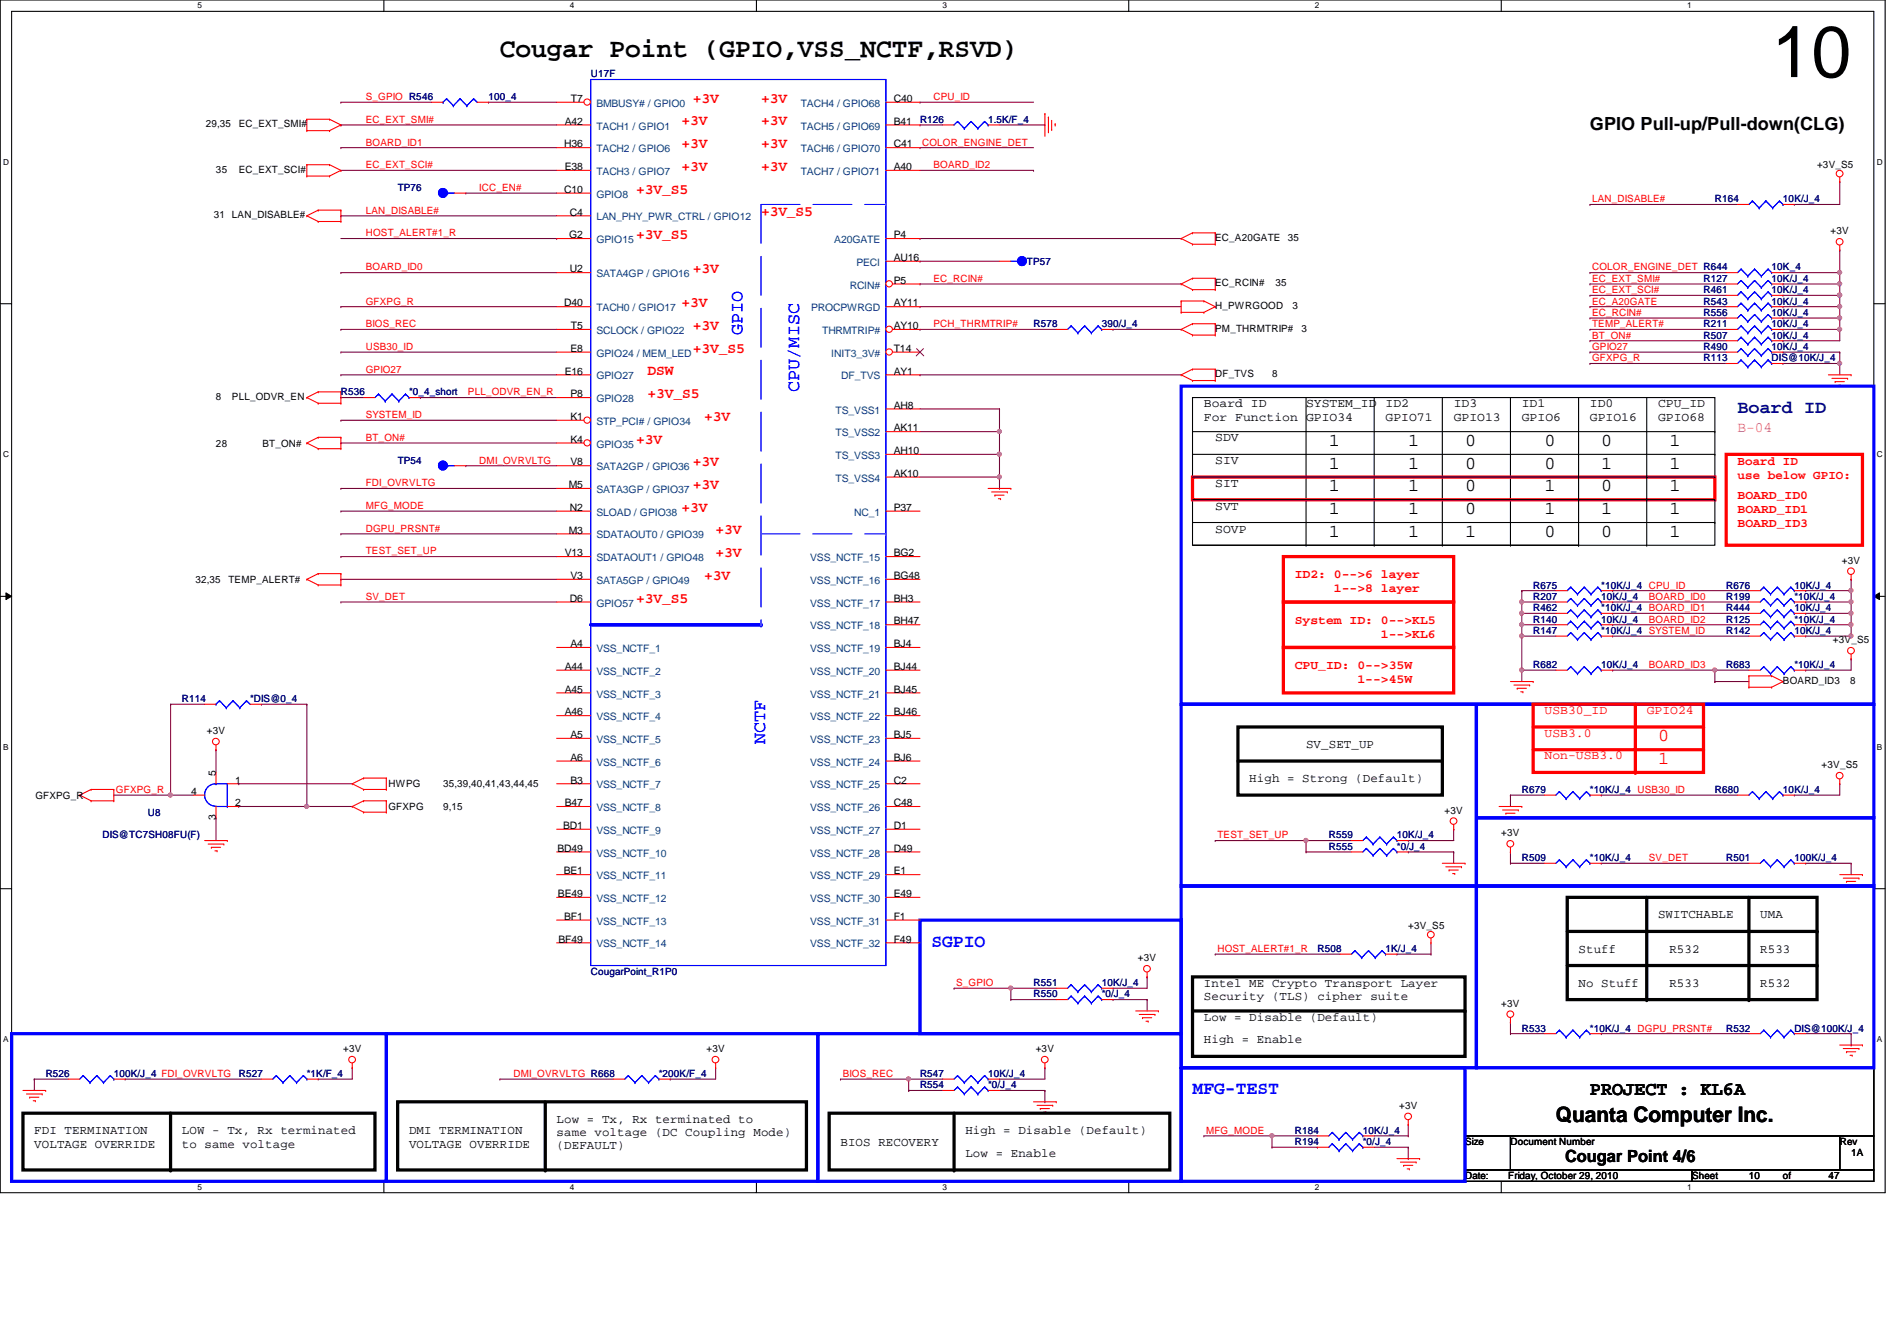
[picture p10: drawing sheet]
<svg xmlns="http://www.w3.org/2000/svg" width="297mm" height="210mm" viewBox="0 0 297 210" stroke-linecap="round" stroke-linejoin="round" font-family="sans-serif">
<defs><g id="words">
<text font-size="11.3" x="277.4" y="12.1">10</text>
<text font-size="4.2" x="78.3" y="8.9">Cougar Point (GPIO,VSS_NCTF,RSVD)</text>
<text font-size="3.3" x="243.6" y="175.6">Quanta Computer Inc.</text>
<text font-size="3" x="249" y="171.4">PROJECT : KL6A</text>
<g font-size="2.8">
<text x="249" y="20.4">GPIO Pull-up/Pull-down(CLG)</text>
<text x="208.1" y="69.8">1</text>
<text x="220.5" y="69.8">1</text>
<text x="229.4" y="69.8">0</text>
<text x="241.8" y="69.8">0</text>
<text x="250.7" y="69.8">0</text>
<text x="261.4" y="69.8">1</text>
<text x="208.1" y="73.4">1</text>
<text x="208.1" y="76.9">1</text>
<text x="220.5" y="76.9">1</text>
<text x="220.5" y="73.4">1</text>
<text x="229.4" y="73.4">0</text>
<text x="229.4" y="76.9">0</text>
<text x="241.8" y="76.9">1</text>
<text x="241.8" y="73.4">0</text>
<text x="250.7" y="73.4">1</text>
<text x="250.7" y="76.9">0</text>
<text x="261.4" y="73.4">1</text>
<text x="261.4" y="76.9">1</text>
<text x="208.1" y="80.5">1</text>
<text x="220.5" y="80.5">1</text>
<text x="229.4" y="80.5">0</text>
<text x="241.8" y="80.5">1</text>
<text x="250.7" y="80.5">1</text>
<text x="261.4" y="80.5">1</text>
<text x="208.1" y="84">1</text>
<text x="220.5" y="84">1</text>
<text x="229.4" y="84">1</text>
<text x="241.8" y="84">0</text>
<text x="250.7" y="84">0</text>
<text x="261.4" y="84">1</text>
</g>
<g font-size="2.8" fill="#00f">
<text x="116.2" y="52.5" transform="rotate(-90 116.2 52.5)">GPIO</text>
<text x="125.1" y="61.3" transform="rotate(-90 125.1 61.3)">CPU/MISC</text>
<text x="119.8" y="116.5" transform="rotate(-90 119.8 116.5)">NCTF</text>
<text x="145.8" y="148.2">SGPIO</text>
<text x="186.7" y="171.3">MFG-TEST</text>
</g>
<text font-size="2.8" fill="#000080" x="272.1" y="64.6">Board ID</text>
<g font-size="2.8" fill="#f00">
<text x="259.6" y="116">0</text>
<text x="259.6" y="119.6">1</text>
</g>
<text font-size="2.6" x="245.1" y="181.8">Cougar Point 4/6</text>
<g font-size="2.3" fill="#f00">
<text x="108.5" y="16.1">+3V</text>
<text x="119.2" y="16.1">+3V</text>
<text x="106.7" y="19.6">+3V</text>
<text x="106.7" y="23.2">+3V</text>
<text x="119.2" y="19.6">+3V</text>
<text x="119.2" y="23.2">+3V</text>
<text x="106.7" y="26.8">+3V</text>
<text x="119.2" y="26.8">+3V</text>
<text x="99.6" y="30.3">+3V_S5</text>
<text x="119.2" y="33.9">+3V_S5</text>
<text x="99.6" y="37.4">+3V_S5</text>
<text x="108.5" y="42.8">+3V</text>
<text x="106.7" y="48.1">+3V</text>
<text x="108.5" y="51.6">+3V</text>
<text x="101.4" y="58.8">DSW</text>
<text x="108.5" y="55.2">+3V_S5</text>
<text x="101.4" y="62.3">+3V_S5</text>
<text x="110.3" y="65.9">+3V</text>
<text x="99.6" y="69.4">+3V</text>
<text x="108.5" y="73">+3V</text>
<text x="108.5" y="76.5">+3V</text>
<text x="106.7" y="80.1">+3V</text>
<text x="112.1" y="83.7">+3V</text>
<text x="112.1" y="87.2">+3V</text>
<text x="99.6" y="94.3">+3V_S5</text>
<text x="110.3" y="90.8">+3V</text>
</g>
<text font-size="2.3" fill="#f0f" x="272.1" y="67.6">B-04</text>
<g font-size="1.9">
<text x="188.5" y="63.8">Board ID</text>
<text x="188.5" y="65.8">For Function</text>
<text x="204.5" y="63.8">SYSTEM_ID</text>
<text x="204.5" y="65.8">GPIO34</text>
<text x="217" y="63.8">ID2</text>
<text x="217" y="65.8">GPIO71</text>
<text x="227.6" y="63.8">ID3</text>
<text x="227.6" y="65.8">GPIO13</text>
<text x="238.3" y="63.8">ID1</text>
<text x="238.3" y="65.8">GPIO6</text>
<text x="249" y="63.8">ID0</text>
<text x="249" y="65.8">GPIO16</text>
<text x="259.6" y="63.8">CPU_ID</text>
<text x="259.6" y="65.8">GPIO68</text>
<text x="190.3" y="69.1">SDV</text>
<text x="190.3" y="76.2">SIT</text>
<text x="190.3" y="72.6">SIV</text>
<text x="190.3" y="83.5">SOVP</text>
<text x="190.3" y="79.8">SVT</text>
<text x="204.5" y="117.1">SV_SET_UP</text>
<text x="195.6" y="122.4">High = Strong (Default)</text>
<text x="259.6" y="143.8">SWITCHABLE</text>
<text x="275.6" y="143.8">UMA</text>
<text x="247.2" y="149.1">Stuff</text>
<text x="261.4" y="149.1">R532</text>
<text x="275.6" y="149.1">R533</text>
<text x="188.5" y="154.4">Intel ME Crypto Transport Layer</text>
<text x="247.2" y="154.4">No Stuff</text>
<text x="261.4" y="154.4">R533</text>
<text x="275.6" y="154.4">R532</text>
<text x="188.5" y="159.8">Low = Disable (Default)</text>
<text x="188.5" y="156.5">Security (TLS) cipher suite</text>
<text x="188.5" y="163.3">High = Enable</text>
<text x="5.4" y="177.5">FDI TERMINATION</text>
<text x="5.4" y="179.6">VOLTAGE OVERRIDE</text>
<text x="28.5" y="177.5">LOW - Tx, Rx terminated</text>
<text x="28.5" y="179.6">to same voltage</text>
<text x="64" y="177.5">DMI TERMINATION</text>
<text x="64" y="179.6">VOLTAGE OVERRIDE</text>
<text x="87.2" y="175.8">Low = Tx, Rx terminated to</text>
<text x="87.2" y="177.8">same voltage (DC Coupling Mode)</text>
<text x="87.2" y="179.9">(DEFAULT)</text>
<text x="131.6" y="179.3">BIOS RECOVERY</text>
<text x="151.2" y="177.5">High = Disable (Default)</text>
<text x="151.2" y="181.1">Low = Enable</text>
</g>
<g font-size="1.9" fill="#f00">
<text x="272.1" y="72.7">Board ID</text>
<text x="272.1" y="74.9">use below GPIO:</text>
<text x="272.1" y="78.1">BOARD_ID0</text>
<text x="272.1" y="80.3">BOARD_ID1</text>
<text x="272.1" y="82.5">BOARD_ID3</text>
<text x="202.7" y="90.5">ID2: 0--&gt;6 layer</text>
<text x="208.9" y="92.7">1--&gt;8 layer</text>
<text x="202.7" y="97.6">System ID: 0--&gt;KL5</text>
<text x="216.2" y="99.8">1--&gt;KL6</text>
<text x="202.7" y="104.7">CPU_ID: 0--&gt;35W</text>
<text x="212.6" y="106.9">1--&gt;45W</text>
<text x="241.8" y="111.8">USB30_ID</text>
<text x="257.8" y="111.8">GPIO24</text>
<text x="241.8" y="115.3">USB3.0</text>
<text x="241.8" y="118.9">Non-USB3.0</text>
</g>
<g font-size="1.6" fill="#f00">
<text x="57.3" y="15.7">S_GPIO R546</text>
<text x="146.2" y="15.7">CPU_ID</text>
<text x="57.3" y="19.2">EC_EXT_SMI#</text>
<text x="57.3" y="22.8">BOARD_ID1</text>
<text x="144.4" y="22.8">COLOR_ENGINE_DET</text>
<text x="57.3" y="26.3">EC_EXT_SCI#</text>
<text x="75.1" y="29.9">ICC_EN#</text>
<text x="146.2" y="26.3">BOARD_ID2</text>
<text x="57.3" y="33.4">LAN_DISABLE#</text>
<text x="249.3" y="31.7">LAN_DISABLE#</text>
<text x="57.3" y="37">HOST_ALERT#1_R</text>
<text x="57.3" y="47.7">GFXPG_R</text>
<text x="57.3" y="42.3">BOARD_ID0</text>
<text x="146.2" y="44.1">EC_RCIN#</text>
<text x="249.3" y="44.1">EC_EXT_SMI#</text>
<text x="249.3" y="45.9">EC_EXT_SCI#</text>
<text x="249.3" y="47.7">EC_A20GATE</text>
<text x="249.3" y="42.3">COLOR_ENGINE_DET R644</text>
<text x="57.3" y="51.2">BIOS_REC</text>
<text x="146.2" y="51.2">PCH_THRMTRIP#</text>
<text x="249.3" y="49.4">EC_RCIN#</text>
<text x="249.3" y="51.2">TEMP_ALERT#</text>
<text x="249.3" y="53">BT_ON#</text>
<text x="57.3" y="58.3">GPIO27</text>
<text x="57.3" y="54.8">USB30_ID</text>
<text x="249.3" y="56.6">GFXPG_R</text>
<text x="249.3" y="54.8">GPIO27</text>
<text x="57.3" y="65.4">SYSTEM_ID</text>
<text x="73.3" y="61.9">PLL_ODVR_EN_R</text>
<text x="57.3" y="69">BT_ON#</text>
<text x="57.3" y="76.1">FDI_OVRVLTG</text>
<text x="75.1" y="72.6">DMI_OVRVLTG</text>
<text x="57.3" y="79.7">MFG_MODE</text>
<text x="57.3" y="83.2">DGPU_PRSNT#</text>
<text x="57.3" y="86.8">TEST_SET_UP</text>
<text x="57.3" y="93.9">SV_DET</text>
<text x="258.2" y="93.9">BOARD_ID0</text>
<text x="258.2" y="97.5">BOARD_ID2</text>
<text x="258.2" y="104.6">BOARD_ID3</text>
<text x="18.2" y="124.1">GFXPG_R</text>
<text x="190.6" y="131.2">TEST_SET_UP</text>
<text x="258.2" y="134.8">SV_DET</text>
<text x="190.6" y="149">HOST_ALERT#1_R</text>
<text x="149.7" y="154.3">S_GPIO</text>
<text x="80.4" y="168.6">DMI_OVRVLTG R668</text>
<text x="131.9" y="168.6">BIOS_REC</text>
<text x="188.8" y="177.5">MFG_MODE</text>
</g>
<g font-size="1.6" fill="#000080">
<text x="76.5" y="15.7">100_4</text>
<text x="92.5" y="12.1">U17F</text>
<text x="144.1" y="19.2">R126</text>
<text x="154.7" y="19.2">1.5K/F_4</text>
<text x="62.3" y="29.9">TP76</text>
<text x="268.5" y="31.7">R164</text>
<text x="279.2" y="31.7">10K/J_4</text>
<text x="160.8" y="41.4">TP57</text>
<text x="266.7" y="44.1">R127</text>
<text x="266.7" y="45.9">R461</text>
<text x="266.7" y="47.7">R543</text>
<text x="277.4" y="42.3">10K_4</text>
<text x="277.4" y="44.1">10K/J_4</text>
<text x="277.4" y="45.9">10K/J_4</text>
<text x="277.4" y="47.7">10K/J_4</text>
<text x="161.8" y="51.2">R578</text>
<text x="172.5" y="51.2">390/J_4</text>
<text x="266.7" y="49.4">R556</text>
<text x="266.7" y="53">R507</text>
<text x="266.7" y="51.2">R211</text>
<text x="277.4" y="49.4">10K/J_4</text>
<text x="277.4" y="53">10K/J_4</text>
<text x="277.4" y="51.2">10K/J_4</text>
<text x="266.7" y="56.6">R113</text>
<text x="266.7" y="54.8">R490</text>
<text x="277.4" y="56.6">DIS@10K/J_4</text>
<text x="277.4" y="54.8">10K/J_4</text>
<text x="53.4" y="61.9">R536</text>
<text x="64" y="61.9">*0_4_short</text>
<text x="62.3" y="72.6">TP54</text>
<text x="240.1" y="95.7">R462</text>
<text x="240.1" y="93.9">R207</text>
<text x="240.1" y="92.1">R675</text>
<text x="250.7" y="95.7">*10K/J_4 BOARD_ID1</text>
<text x="250.7" y="93.9">10K/J_4</text>
<text x="250.7" y="92.1">*10K/J_4 CPU_ID</text>
<text x="270.3" y="95.7">R444</text>
<text x="270.3" y="92.1">R676</text>
<text x="270.3" y="93.9">R199</text>
<text x="281" y="95.7">10K/J_4</text>
<text x="281" y="92.1">10K/J_4</text>
<text x="281" y="93.9">*10K/J_4</text>
<text x="240.1" y="97.5">R140</text>
<text x="240.1" y="99.2">R147</text>
<text x="250.7" y="97.5">10K/J_4</text>
<text x="250.7" y="99.2">*10K/J_4 SYSTEM_ID</text>
<text x="270.3" y="97.5">R125</text>
<text x="270.3" y="99.2">R142</text>
<text x="281" y="97.5">*10K/J_4</text>
<text x="281" y="99.2">10K/J_4</text>
<text x="240.1" y="104.6">R682</text>
<text x="250.7" y="104.6">10K/J_4</text>
<text x="270.3" y="104.6">R683</text>
<text x="281" y="104.6">*10K/J_4</text>
<text x="28.5" y="109.9">R114</text>
<text x="39.2" y="109.9">*DIS@0_4</text>
<text x="238.3" y="124.1">R679</text>
<text x="249" y="124.1">*10K/J_4 USB30_ID</text>
<text x="268.5" y="124.1">R680</text>
<text x="279.2" y="124.1">10K/J_4</text>
<text x="16" y="131.2">DIS@TC7SH08FU(F)</text>
<text x="23.2" y="127.7">U8</text>
<text x="208.1" y="131.2">R559</text>
<text x="218.7" y="131.2">10K/J_4</text>
<text x="208.1" y="133">R555</text>
<text x="218.7" y="133">*0/J_4</text>
<text x="238.3" y="134.8">R509</text>
<text x="249" y="134.8">*10K/J_4</text>
<text x="270.3" y="134.8">R501</text>
<text x="281" y="134.8">100K/J_4</text>
<text x="206.3" y="149">R508</text>
<text x="217" y="149">1K/J_4</text>
<text x="92.5" y="152.6">CougarPoint_R1P0</text>
<text x="161.8" y="154.3">R551</text>
<text x="172.5" y="154.3">10K/J_4</text>
<text x="161.8" y="156.1">R550</text>
<text x="172.5" y="156.1">*0/J_4</text>
<text x="238.3" y="161.5">R533</text>
<text x="249" y="161.5">*10K/J_4 DGPU_PRSNT#</text>
<text x="270.3" y="161.5">R532</text>
<text x="281" y="161.5">DIS@100K/J_4</text>
<text x="7.2" y="168.6">R526</text>
<text x="17.8" y="168.6">100K/J_4 FDI_OVRVLTG</text>
<text x="37.4" y="168.6">R527</text>
<text x="48" y="168.6">*1K/F_4</text>
<text x="103.2" y="168.6">*200K/F_4</text>
<text x="144.1" y="170.3">R554</text>
<text x="144.1" y="168.6">R547</text>
<text x="154.7" y="170.3">*0/J_4</text>
<text x="154.7" y="168.6">10K/J_4</text>
<text x="202.7" y="179.2">R194</text>
<text x="202.7" y="177.5">R184</text>
<text x="213.4" y="179.2">*0/J_4</text>
<text x="213.4" y="177.5">10K/J_4</text>
</g>
<g font-size="1.6">
<text x="89.4" y="16">T7</text>
<text x="140" y="16">C40</text>
<text x="32.2" y="19.9">29,35</text>
<text x="37.4" y="19.9">EC_EXT_SMI#</text>
<text x="88.3" y="23.1">H36</text>
<text x="88.4" y="19.5">A42</text>
<text x="140" y="23.1">C41</text>
<text x="140" y="19.5">B41</text>
<text x="33.8" y="27.1">35</text>
<text x="37.4" y="27.1">EC_EXT_SCI#</text>
<text x="88.4" y="26.6">E38</text>
<text x="140" y="26.6">A40</text>
<text x="284.5" y="26.3">+3V_S5</text>
<text x="33.5" y="34.2">31 LAN_DISABLE#</text>
<text x="88.3" y="30.2">C10</text>
<text x="89.2" y="33.7">C4</text>
<text x="89.1" y="37.3">G2</text>
<text x="140" y="40.9">AU16</text>
<text x="140" y="37.3">P4</text>
<text x="190.3" y="37.7">EC_A20GATE</text>
<text x="201.7" y="37.7">35</text>
<text x="286.6" y="36.7">+3V</text>
<text x="88.3" y="48">D40</text>
<text x="89.2" y="42.6">U2</text>
<text x="140" y="48">AY11</text>
<text x="140" y="44.4">P5</text>
<text x="190.3" y="44.8">EC_RCIN#</text>
<text x="199.7" y="44.8">35</text>
<text x="89.4" y="51.5">T5</text>
<text x="140" y="51.5">AY10</text>
<text x="190.3" y="48.4">H_PWRGOOD</text>
<text x="190.3" y="51.9">PM_THRMTRIP#</text>
<text x="202.4" y="48.4">3</text>
<text x="203.8" y="51.9">3</text>
<text x="88.4" y="58.6">E16</text>
<text x="89.3" y="55.1">E8</text>
<text x="140" y="55.1">T14</text>
<text x="140" y="58.6">AY1</text>
<text x="190.3" y="59.1">DF_TVS</text>
<text x="199.2" y="59.1">8</text>
<text x="33.8" y="62.6">8</text>
<text x="36.3" y="62.6">PLL_ODVR_EN</text>
<text x="89.3" y="62.2">P8</text>
<text x="89.3" y="65.7">K1</text>
<text x="140" y="64">AH8</text>
<text x="33.8" y="69.9">28</text>
<text x="41.1" y="69.9">BT_ON#</text>
<text x="89.3" y="69.3">K4</text>
<text x="140" y="71.1">AH10</text>
<text x="140" y="67.5">AK11</text>
<text x="89.1" y="76.4">M5</text>
<text x="89.3" y="72.9">V8</text>
<text x="140" y="74.6">AK10</text>
<text x="89.1" y="83.5">M3</text>
<text x="89.2" y="80">N2</text>
<text x="140" y="80">P37</text>
<text x="88.4" y="87.1">V13</text>
<text x="140" y="87.1">BG2</text>
<text x="288.4" y="88.2">+3V</text>
<text x="30.6" y="91.2">32,35</text>
<text x="35.8" y="91.2">TEMP_ALERT#</text>
<text x="89.2" y="94.2">D6</text>
<text x="89.3" y="90.6">V3</text>
<text x="140" y="94.2">BH3</text>
<text x="140" y="90.6">BG48</text>
<text x="89.3" y="101.3">A4</text>
<text x="140" y="97.7">BH47</text>
<text x="140" y="101.3">BJ4</text>
<text x="287" y="100.7">+3V_S5</text>
<text x="88.4" y="104.9">A44</text>
<text x="140" y="104.9">BJ44</text>
<text x="279.2" y="107.1">BOARD_ID3</text>
<text x="289.7" y="107.1">8</text>
<text x="88.4" y="108.4">A45</text>
<text x="88.4" y="112">A46</text>
<text x="140" y="108.4">BJ45</text>
<text x="140" y="112">BJ46</text>
<text x="32.4" y="114.9">+3V</text>
<text x="89.3" y="115.5">A5</text>
<text x="89.3" y="119.1">A6</text>
<text x="140" y="115.5">BJ5</text>
<text x="140" y="119.1">BJ6</text>
<text x="5.5" y="125">GFXPG_R</text>
<text x="29.9" y="124.4">4</text>
<text x="33.8" y="121.5" transform="rotate(-90 33.8 121.5)">5</text>
<text x="36.8" y="122.6">1</text>
<text x="60.8" y="123.2">HWPG</text>
<text x="69.4" y="123.2">35,39,40,41,43,44,45</text>
<text x="89.3" y="122.6">B3</text>
<text x="140" y="122.6">C2</text>
<text x="285.2" y="120.2">+3V_S5</text>
<text x="33.8" y="128.4" transform="rotate(-90 33.8 128.4)">3</text>
<text x="36.8" y="126.2">2</text>
<text x="60.8" y="126.8">GFXPG</text>
<text x="69.4" y="126.8">9,15</text>
<text x="88.2" y="129.8">BD1</text>
<text x="88.4" y="126.2">B47</text>
<text x="140" y="126.2">C48</text>
<text x="140" y="129.8">D1</text>
<text x="226.2" y="127.3">+3V</text>
<text x="235.1" y="130.9">+3V</text>
<text x="87.3" y="133.3">BD49</text>
<text x="88.3" y="136.9">BE1</text>
<text x="140" y="133.3">D49</text>
<text x="140" y="136.9">E1</text>
<text x="87.4" y="140.4">BE49</text>
<text x="88.3" y="144">BF1</text>
<text x="140" y="140.4">E49</text>
<text x="140" y="144">F1</text>
<text x="87.5" y="147.5">BF49</text>
<text x="140" y="147.5">F49</text>
<text x="220.5" y="145.5">+3V_S5</text>
<text x="178.2" y="150.5">+3V</text>
<text x="235.1" y="157.6">+3V</text>
<text x="53.7" y="164.7">+3V</text>
<text x="110.6" y="164.7">+3V</text>
<text x="162.2" y="164.7">+3V</text>
<text x="219.1" y="173.6">+3V</text>
<text x="229.4" y="179.2">Size</text>
<text x="236.5" y="179.2">Document Number</text>
<text x="288.1" y="179.2">Rev</text>
<text x="229.4" y="184.6">Date:</text>
<text x="236.2" y="184.6">Friday, October 29, 2010</text>
<text x="265" y="184.6">Sheet</text>
<text x="273.9" y="184.6">10</text>
<text x="279.2" y="184.6">of</text>
<text x="286.3" y="184.6">47</text>
<text x="289.9" y="181">1A</text>
</g>
<g font-size="1.6" fill="#004080">
<text x="93.4" y="16.7">BMBUSY# / GPIO0</text>
<text x="125.4" y="16.7">TACH4 / GPIO68</text>
<text x="93.4" y="23.8">TACH2 / GPIO6</text>
<text x="93.4" y="20.3">TACH1 / GPIO1</text>
<text x="125.4" y="23.8">TACH6 / GPIO70</text>
<text x="125.4" y="20.3">TACH5 / GPIO69</text>
<text x="93.4" y="27.4">TACH3 / GPIO7</text>
<text x="125.4" y="27.4">TACH7 / GPIO71</text>
<text x="93.4" y="34.5">LAN_PHY_PWR_CTRL / GPIO12</text>
<text x="93.4" y="30.9">GPIO8</text>
<text x="93.4" y="38.1">GPIO15</text>
<text x="130.6" y="38.1">A20GATE</text>
<text x="134.1" y="41.6">PECI</text>
<text x="93.4" y="43.4">SATA4GP / GPIO16</text>
<text x="133.1" y="45.2">RCIN#</text>
<text x="93.4" y="48.7">TACH0 / GPIO17</text>
<text x="93.4" y="52.3">SCLOCK / GPIO22</text>
<text x="127" y="48.7">PROCPWRGD</text>
<text x="128.7" y="52.3">THRMTRIP#</text>
<text x="93.4" y="59.4">GPIO27</text>
<text x="93.4" y="55.8">GPIO24 / MEM_LED</text>
<text x="130.2" y="55.8">INIT3_3V#</text>
<text x="131.7" y="59.4">DF_TVS</text>
<text x="93.4" y="62.9">GPIO28</text>
<text x="130.8" y="64.7">TS_VSS1</text>
<text x="93.4" y="66.5">STP_PCI# / GPIO34</text>
<text x="93.4" y="70.1">GPIO35</text>
<text x="130.8" y="71.8">TS_VSS3</text>
<text x="130.8" y="68.3">TS_VSS2</text>
<text x="93.4" y="77.2">SATA3GP / GPIO37</text>
<text x="93.4" y="73.6">SATA2GP / GPIO36</text>
<text x="130.8" y="75.4">TS_VSS4</text>
<text x="93.4" y="80.7">SLOAD / GPIO38</text>
<text x="133.8" y="80.7">NC_1</text>
<text x="93.4" y="84.3">SDATAOUT0 / GPIO39</text>
<text x="93.4" y="87.8">SDATAOUT1 / GPIO48</text>
<text x="126.9" y="87.8">VSS_NCTF_15</text>
<text x="93.4" y="95">GPIO57</text>
<text x="93.4" y="91.4">SATA5GP / GPIO49</text>
<text x="126.9" y="95">VSS_NCTF_17</text>
<text x="126.9" y="91.4">VSS_NCTF_16</text>
<text x="126.9" y="98.5">VSS_NCTF_18</text>
<text x="93.4" y="102.1">VSS_NCTF_1</text>
<text x="93.4" y="105.6">VSS_NCTF_2</text>
<text x="126.9" y="102.1">VSS_NCTF_19</text>
<text x="126.9" y="105.6">VSS_NCTF_20</text>
<text x="93.4" y="109.2">VSS_NCTF_3</text>
<text x="93.4" y="112.7">VSS_NCTF_4</text>
<text x="126.9" y="109.2">VSS_NCTF_21</text>
<text x="126.9" y="112.7">VSS_NCTF_22</text>
<text x="93.4" y="116.3">VSS_NCTF_5</text>
<text x="93.4" y="119.8">VSS_NCTF_6</text>
<text x="126.9" y="116.3">VSS_NCTF_23</text>
<text x="126.9" y="119.8">VSS_NCTF_24</text>
<text x="93.4" y="123.4">VSS_NCTF_7</text>
<text x="126.9" y="123.4">VSS_NCTF_25</text>
<text x="93.4" y="127">VSS_NCTF_8</text>
<text x="93.4" y="130.5">VSS_NCTF_9</text>
<text x="126.9" y="127">VSS_NCTF_26</text>
<text x="126.9" y="130.5">VSS_NCTF_27</text>
<text x="93.4" y="134.1">VSS_NCTF_10</text>
<text x="93.4" y="137.6">VSS_NCTF_11</text>
<text x="126.9" y="134.1">VSS_NCTF_28</text>
<text x="126.9" y="137.6">VSS_NCTF_29</text>
<text x="93.4" y="141.2">VSS_NCTF_12</text>
<text x="126.9" y="141.2">VSS_NCTF_30</text>
<text x="93.4" y="144.7">VSS_NCTF_13</text>
<text x="93.4" y="148.3">VSS_NCTF_14</text>
<text x="126.9" y="148.3">VSS_NCTF_32</text>
<text x="126.9" y="144.7">VSS_NCTF_31</text>
</g>
<g font-size="1.3">
<text x="30.9" y="1.3">5</text>
<text x="89.2" y="1.3">4</text>
<text x="147.6" y="1.3">3</text>
<text x="205.9" y="1.3">2</text>
<text x="264.2" y="1.3">1</text>
<text x=".5" y="25.8">D</text>
<text x="293.9" y="25.8">D</text>
<text x=".5" y="71.5">C</text>
<text x="293.9" y="71.5">C</text>
<text x=".5" y="117.3">B</text>
<text x="293.9" y="117.3">B</text>
<text x=".5" y="163.1">A</text>
<text x="293.9" y="163.1">A</text>
<text x="30.9" y="186.2">5</text>
<text x="89.2" y="186.2">4</text>
<text x="147.6" y="186.2">3</text>
<text x="205.9" y="186.2">2</text>
<text x="264.2" y="186.2">1</text>
</g>
</g></defs>
<path d="M0 0h295.2v186.7h-295.2zM1.8 1.8h291.6v183.1h-291.6z" fill="none" stroke="#000" stroke-width=".17"/>
<g fill="#fff">
<path d="M30.9 .2h.7v1.4h-.7z"/>
<path d="M30.9 185.1h.7v1.4h-.7z"/>
</g>
<path d="M60.1 0v1.8M60.1 184.9v1.8" fill="none" stroke="#000" stroke-width=".17"/>
<g fill="#fff">
<path d="M89.2 .2h.7v1.4h-.7z"/>
<path d="M89.2 185.1h.7v1.4h-.7z"/>
</g>
<path d="M118.4 0v1.8M118.4 184.9v1.8" fill="none" stroke="#000" stroke-width=".17"/>
<g fill="#fff">
<path d="M147.6 .2h.6v1.4h-.6z"/>
<path d="M147.6 185.1h.6v1.4h-.6z"/>
</g>
<path d="M176.7 0v1.8M176.7 184.9v1.8" fill="none" stroke="#000" stroke-width=".17"/>
<g fill="#fff">
<path d="M205.9 .2h.6v1.4h-.6z"/>
<path d="M205.9 185.1h.6v1.4h-.6z"/>
</g>
<path d="M235.1 0v1.8M235.1 184.9v1.8" fill="none" stroke="#000" stroke-width=".17"/>
<g fill="#fff">
<path d="M264.2 .2h.7v1.4h-.7z"/>
<path d="M264.2 185.1h.7v1.4h-.7z"/>
<path d="M.5 24.6h.9v1.4h-.9z"/>
<path d="M293.9 24.6h.9v1.4h-.9z"/>
<path d="M.5 70.4h.9v1.4h-.9z"/>
<path d="M293.9 70.4h.9v1.4h-.9z"/>
</g>
<path d="M0 47.5h1.8M293.4 47.5h1.8" fill="none" stroke="#000" stroke-width=".17"/>
<g fill="#fff">
<path d="M.5 116.2h.8v1.4h-.8z"/>
<path d="M293.9 116.2h.8v1.4h-.8z"/>
</g>
<path d="M0 93.3h1.8M293.4 93.3h1.8" fill="none" stroke="#000" stroke-width=".17"/>
<path d="M.9 92.8l.9 .5-.9 .6zM293.4 93.3l.9-.5v1.1z" fill="#000"/>
<path d="M.9 92.8l.9 .5-.9 .6zM293.4 93.3l.9-.5v1.1z" fill="none" stroke="#000" stroke-width=".16"/>
<g fill="#fff">
<path d="M.5 162h.8v1.4h-.8z"/>
<path d="M293.9 162h.8v1.4h-.8z"/>
</g>
<path d="M0 139.1h1.8M293.4 139.1h1.8" fill="none" stroke="#000" stroke-width=".17"/>
<g fill="none" stroke="#800040" stroke-width=".17">
<path d="M53.4 16h.1M53.4 19.6h.1M53.4 16h14.2M53.4 19.6h33.8M76.5 16h.1M76.5 16h10.7M144.1 19.6h.1M144.1 19.6h3.5M156.5 19.6h7.1M163.6 19.6h.1M53.4 26.7h.1M53.4 23.1h.1"/>
<path d="M53.4 33.8h.1M53.4 26.7h33.8M53.4 23.1h33.8M53.4 33.8h33.8M144.1 37.3h.1M144.1 26.7h17.7M144.1 37.3h40.9M161.8 26.7h.1M53.4 48h.1M53.4 51.6h.1M53.4 58.7h.1M53.4 48h33.8"/>
<path d="M53.4 51.6h33.8M53.4 58.7h33.8M144.1 44.4h.1M144.1 48h.1M144.1 51.6h.1M144.1 48h40.9M144.1 51.6h21.3M144.1 44.4h40.9M53.4 65.8h.1M53.4 65.8h33.8M65.8 62.2h.1M65.8 62.2h21.4"/>
<path d="M53.4 80h.1M53.4 83.6h.1M53.4 87.1h.1M53.4 90.7h.1M53.4 94.2h.1M53.4 80h33.8M53.4 83.6h33.8M53.4 87.1h33.8M53.4 90.7h33.8M53.4 94.2h33.8M19.6 168.9h.1M19.6 168.9h21.3"/>
<path d="M49.8 168.9h.1M55.2 167.1h.1M55.2 167.1v1.8h-5.4M142.3 168.9h.1M142.3 168.9h5.3M163.6 172.5h.1M163.6 167.1h.1M163.6 167.1v1.8M163.6 170.7v1.8"/>
</g>
<circle cx="142.3" cy="168.9" r=".32" fill="#f0f"/>
<circle cx="142.3" cy="168.9" r=".32" fill="none" stroke="#f0f" stroke-width=".17"/>
<g fill="none" stroke="#800040" stroke-width=".17">
<path d="M249 32h.1M249 32h23.1M281 32h.1M288.1 28.4h.1M288.1 28.4v3.6h-7.1M279.2 44.4h.1M279.2 44.4h8.9M131.6 168.9h.1M131.6 168.9h10.7v1.8M142.3 170.7h.1M142.3 170.7h5.3M156.5 168.9h.1"/>
<path d="M156.5 168.9h7.1M156.5 170.7h7.1M163.6 170.7h.1"/>
</g>
<circle cx="288.1" cy="44.4" r=".32" fill="#f0f"/>
<circle cx="288.1" cy="44.4" r=".32" fill="none" stroke="#f0f" stroke-width=".17"/>
<path d="M288.1 44.4h.1M288.1 44.4v1.8" fill="none" stroke="#800040" stroke-width=".17"/>
<circle cx="288.1" cy="46.2" r=".32" fill="#f0f"/>
<circle cx="288.1" cy="46.2" r=".32" fill="none" stroke="#f0f" stroke-width=".17"/>
<path d="M249 49.8h.1M249 56.9h.1M249 49.8h21.3M249 56.9h21.3M279.2 56.9h.1M279.2 56.9h8.9" fill="none" stroke="#800040" stroke-width=".17"/>
<circle cx="288.1" cy="56.9" r=".32" fill="#f0f"/>
<circle cx="288.1" cy="56.9" r=".32" fill="none" stroke="#f0f" stroke-width=".17"/>
<path d="M279.2 51.6h.1M279.2 46.2h.1M279.2 51.6h8.9M279.2 46.2h8.9M288.1 56.9h.1M288.1 48h.1M288.1 48v1.8M288.1 56.9v1.8" fill="none" stroke="#800040" stroke-width=".17"/>
<circle cx="288.1" cy="48" r=".32" fill="#f0f"/>
<circle cx="288.1" cy="48" r=".32" fill="none" stroke="#f0f" stroke-width=".17"/>
<path d="M279.2 49.8h.1M279.2 49.8h8.9" fill="none" stroke="#800040" stroke-width=".17"/>
<circle cx="288.1" cy="49.8" r=".32" fill="#f0f"/>
<circle cx="288.1" cy="49.8" r=".32" fill="none" stroke="#f0f" stroke-width=".17"/>
<path d="M249 51.6h.1M249 44.4h.1M249 46.2h.1M249 51.6h21.3M249 44.4h21.3M249 46.2h21.3M279.2 48h.1M279.2 48h8.9M288.1 49.8h.1M288.1 49.8v1.8" fill="none" stroke="#800040" stroke-width=".17"/>
<circle cx="288.1" cy="51.5" r=".32" fill="#f0f"/>
<circle cx="288.1" cy="51.5" r=".32" fill="none" stroke="#f0f" stroke-width=".17"/>
<g fill="none" stroke="#800040" stroke-width=".17">
<path d="M249 48h.1M249 48h21.3M188.5 177.8h.1M188.5 177.8h17.8M199.2 179.6h.1M199.2 177.8h.1M199.2 177.8v1.8M215.2 179.6h5.3M220.5 176h.1M220.5 179.6h.1M220.5 176v1.8M220.5 179.6v1.8"/>
<path d="M220.5 181.4h.1"/>
</g>
<circle cx="199.2" cy="177.8" r=".32" fill="#f0f"/>
<circle cx="199.2" cy="177.8" r=".32" fill="none" stroke="#f0f" stroke-width=".17"/>
<g fill="none" stroke="#800040" stroke-width=".17">
<path d="M53.4 37.3h33.8M87.2 37.3h.1M53.4 42.7h.1M53.4 42.7h33.8M174.3 51.6h.1M174.3 51.6h10.7M249 55.1h.1M249 55.1h21.3M279.2 55.1h.1M279.2 55.1h8.9M288.1 55.1h.1M288.1 55.1v1.8"/>
<path d="M53.4 62.2h.1M53.4 62.2h3.5M204.5 131.6h.1M204.5 131.6h7.1M220.5 133.3h.1M220.5 133.3h7.1M236.5 133.3h.1M236.5 135.1h.1M236.5 133.3v1.8M236.5 135.1h5.3M250.7 135.1h.1M250.7 135.1h23.2"/>
<path d="M282.7 135.1h.1M282.7 135.1h7.2M289.9 135.1h.1M289.9 135.1v1.8M190.3 149.4h.1M190.3 149.4h19.5M218.7 149.4h.1M218.7 149.4h5.4M224.1 149.4h.1M224.1 147.6v1.8M5.4 168.9h.1M5.4 168.9h5.3"/>
<path d="M5.4 168.9v1.8M199.2 179.6h7.1M206.3 179.6h.1M215.2 177.8h5.3M220.5 177.8h.1M236.5 160h.1M236.5 161.8h.1M236.5 161.8h5.3M236.5 160v1.8M250.7 161.8h.1M250.7 161.8h23.2M282.7 161.8h7.2"/>
<path d="M289.9 163.6h.1M289.9 161.8h.1M289.9 161.8v1.8"/>
</g>
<circle cx="204.5" cy="131.5" r=".32" fill="#f0f"/>
<circle cx="204.5" cy="131.5" r=".32" fill="none" stroke="#f0f" stroke-width=".17"/>
<g fill="none" stroke="#800040" stroke-width=".17">
<path d="M190.3 131.6h.1M190.3 131.6h14.2M204.5 133.3h.1M204.5 131.6h.1M204.5 133.3h7.1M204.5 131.6v1.7M220.5 131.6h.1M227.6 133.3h.1M227.6 129.8h.1M227.6 129.8v1.8h-7.1M227.6 133.3v1.8M158.3 154.7h.1"/>
<path d="M158.3 154.7h7.1M174.3 154.7h.1M179.6 152.9h.1M179.6 152.9v1.8h-5.3"/>
</g>
<circle cx="158.3" cy="154.7" r=".32" fill="#f0f"/>
<circle cx="158.3" cy="154.7" r=".32" fill="none" stroke="#f0f" stroke-width=".17"/>
<g fill="none" stroke="#800040" stroke-width=".17">
<path d="M144.1 64h12.4M144.1 67.6h12.4M156.5 64h.1M156.5 67.6h.1M156.5 64v3.6M149.4 154.7h.1M149.4 154.7h8.9M158.3 154.7h.1M158.3 156.5h.1M158.3 156.5h7.1M158.3 154.7v1.8M174.3 156.5h.1"/>
<path d="M174.3 156.5h5.3M179.6 156.5h.1M179.6 156.5v1.7"/>
</g>
<circle cx="156.5" cy="67.5" r=".32" fill="#f0f"/>
<circle cx="156.5" cy="67.5" r=".32" fill="none" stroke="#f0f" stroke-width=".17"/>
<path d="M144.1 71.1h12.4M156.5 71.1h.1M156.5 67.6v3.5" fill="none" stroke="#800040" stroke-width=".17"/>
<circle cx="156.5" cy="71.1" r=".32" fill="#f0f"/>
<circle cx="156.5" cy="71.1" r=".32" fill="none" stroke="#f0f" stroke-width=".17"/>
<path d="M144.1 74.7h12.4M156.5 74.7h.1M156.5 71.1v3.6" fill="none" stroke="#800040" stroke-width=".17"/>
<circle cx="156.5" cy="74.6" r=".32" fill="#f0f"/>
<circle cx="156.5" cy="74.6" r=".32" fill="none" stroke="#f0f" stroke-width=".17"/>
<g fill="none" stroke="#800040" stroke-width=".17">
<path d="M144.1 58.7h.1M144.1 58.7h40.9M249 53.3h.1M249 53.3h21.3M279.2 53.3h.1M288.1 51.6h.1M288.1 51.6v1.7h-8.9M53.4 69.3h.1M53.4 69.3h33.8M156.5 76.5h.1M156.5 74.7v1.8M33.8 128h.1"/>
<path d="M33.8 128v3.6M48 126.2h.1M48 126.2h7.2"/>
</g>
<circle cx="48" cy="126.2" r=".32" fill="#f0f"/>
<circle cx="48" cy="126.2" r=".32" fill="none" stroke="#f0f" stroke-width=".17"/>
<g fill="none" stroke="#800040" stroke-width=".17">
<path d="M144.1 40.9h.1M144.1 40.9h12.4M53.4 76.5h.1M53.4 76.5h33.8M289.9 92.5h.1M289.9 92.5v1.7M26.7 110.2h.1M26.7 110.2h5.3M26.7 110.2v14.3M33.8 117.3h.1M33.8 117.3v3.6M40.9 110.2h.1"/>
<path d="M40.9 110.2h7.1M48 110.2h.1M48 110.2v16h-10.6M37.4 122.7h.1M37.4 126.2h.1M37.4 122.7h17.8"/>
</g>
<circle cx="289.8" cy="92.4" r=".32" fill="#f0f"/>
<circle cx="289.8" cy="92.4" r=".32" fill="none" stroke="#f0f" stroke-width=".17"/>
<path d="M238.3 94.2h.1M238.3 94.2v1.8M238.3 94.2h5.3" fill="none" stroke="#800040" stroke-width=".17"/>
<circle cx="238.3" cy="94.2" r=".32" fill="#f0f"/>
<circle cx="238.3" cy="94.2" r=".32" fill="none" stroke="#f0f" stroke-width=".17"/>
<path d="M252.5 96h.1M252.5 96h21.4M282.7 96h.1M289.9 94.2h.1M289.9 94.2v1.8h-7.2M238.3 104.9h.1M238.3 104.9v1.8" fill="none" stroke="#800040" stroke-width=".17"/>
<circle cx="238.3" cy="104.9" r=".32" fill="#f0f"/>
<circle cx="238.3" cy="104.9" r=".32" fill="none" stroke="#f0f" stroke-width=".17"/>
<path d="M238.3 96h.1M238.3 96h5.3" fill="none" stroke="#800040" stroke-width=".17"/>
<circle cx="238.3" cy="96" r=".32" fill="#f0f"/>
<circle cx="238.3" cy="96" r=".32" fill="none" stroke="#f0f" stroke-width=".17"/>
<path d="M252.5 94.2h.1M252.5 94.2h21.4M282.7 94.2h.1M282.7 94.2h7.2" fill="none" stroke="#800040" stroke-width=".17"/>
<circle cx="289.8" cy="94.2" r=".32" fill="#f0f"/>
<circle cx="289.8" cy="94.2" r=".32" fill="none" stroke="#f0f" stroke-width=".17"/>
<path d="M252.5 97.8h.1M252.5 97.8h21.4M282.7 97.8h.1M282.7 97.8h7.2" fill="none" stroke="#800040" stroke-width=".17"/>
<circle cx="289.8" cy="97.8" r=".32" fill="#f0f"/>
<circle cx="289.8" cy="97.8" r=".32" fill="none" stroke="#f0f" stroke-width=".17"/>
<path d="M238.3 97.8h.1M238.3 96h.1M238.3 97.8h5.3M238.3 96v1.8M252.5 99.6h.1M252.5 99.6h21.4M282.7 99.6h.1M282.7 99.6h7.2" fill="none" stroke="#800040" stroke-width=".17"/>
<circle cx="289.8" cy="99.5" r=".32" fill="#f0f"/>
<circle cx="289.8" cy="99.5" r=".32" fill="none" stroke="#f0f" stroke-width=".17"/>
<path d="M238.3 99.6h.1M238.3 99.6h5.3" fill="none" stroke="#800040" stroke-width=".17"/>
<circle cx="238.3" cy="99.5" r=".32" fill="#f0f"/>
<circle cx="238.3" cy="99.5" r=".32" fill="none" stroke="#f0f" stroke-width=".17"/>
<path d="M238.3 97.8h.1M238.3 97.8v1.8" fill="none" stroke="#800040" stroke-width=".17"/>
<circle cx="238.3" cy="97.8" r=".32" fill="#f0f"/>
<circle cx="238.3" cy="97.8" r=".32" fill="none" stroke="#f0f" stroke-width=".17"/>
<path d="M144.1 23.1h.1M144.1 23.1h17.7M288.1 46.2h.1M288.1 46.2v1.8" fill="none" stroke="#800040" stroke-width=".17"/>
<circle cx="288.1" cy="46.2" r=".32" fill="#f0f"/>
<circle cx="288.1" cy="46.2" r=".32" fill="none" stroke="#f0f" stroke-width=".17"/>
<path d="M26.7 124.5h.1M26.7 124.5h3.6" fill="none" stroke="#800040" stroke-width=".17"/>
<circle cx="26.7" cy="124.4" r=".32" fill="#f0f"/>
<circle cx="26.7" cy="124.4" r=".32" fill="none" stroke="#f0f" stroke-width=".17"/>
<path d="M144.1 16h.1M144.1 16h17.7M288.1 42.7h.1M288.1 42.7v1.7M72.9 72.9h.1M72.9 72.9h14.3M17.8 124.5h.1M17.8 124.5h8.9" fill="none" stroke="#800040" stroke-width=".17"/>
<circle cx="288.1" cy="42.6" r=".32" fill="#f0f"/>
<circle cx="288.1" cy="42.6" r=".32" fill="none" stroke="#f0f" stroke-width=".17"/>
<g fill="none" stroke="#800040" stroke-width=".17">
<path d="M72.9 30.2h.1M72.9 30.2h14.3M53.4 55.1h.1M53.4 55.1h33.8M238.3 92.5h.1M238.3 92.5h5.3M238.3 92.5v1.7M252.5 92.5h.1M252.5 92.5h21.4M282.7 92.5h.1M289.9 90.7h.1M289.9 97.8h.1"/>
<path d="M289.9 90.7v1.8h-7.2M289.9 97.8v1.8M268.5 104.9h.1M268.5 104.9h5.4M236.5 124.5h.1M236.5 124.5h5.3M236.5 124.5v1.7M250.7 124.5h.1M250.7 124.5h21.4M281 124.5h.1M288.1 122.7h.1M288.1 122.7v1.8h-7.1"/>
<path d="M78.3 168.9h.1M78.3 168.9h17.8M104.9 168.9h.1M112.1 167.1h.1M112.1 167.1v1.8h-7.2"/>
</g>
<circle cx="268.5" cy="104.9" r=".32" fill="#f0f"/>
<circle cx="268.5" cy="104.9" r=".32" fill="none" stroke="#f0f" stroke-width=".17"/>
<path d="M289.9 96h.1M289.9 96v1.8M238.3 104.9h.1M238.3 104.9h5.3" fill="none" stroke="#800040" stroke-width=".17"/>
<circle cx="289.8" cy="96" r=".32" fill="#f0f"/>
<circle cx="289.8" cy="96" r=".32" fill="none" stroke="#f0f" stroke-width=".17"/>
<g fill="none" stroke="#800040" stroke-width=".17">
<path d="M288.1 39.1h.1M288.1 39.1v3.6M249 42.7h.1M249 42.7h21.3M279.2 42.7h8.9M288.1 42.7h.1M238.3 99.6h.1M238.3 99.6v5.3M252.5 104.9h.1M252.5 104.9h16v1.8M268.5 106.7h.1M268.5 106.7h5.4"/>
<path d="M282.7 104.9h.1M289.9 103.1h.1M289.9 103.1v1.8h-7.2"/>
</g>
<g fill="none" stroke="#f00" stroke-width=".17">
<path d="M48 18.7h.1M48 18.7h3.6M48 18.7v1.7M51.6 18.7h.1M51.6 18.7l1.8 .9M53.4 19.6h.1M53.4 19.6l-1.8 .8M163.6 17.8h.1M163.6 17.8v3.5M164.2 18.3h.1M164.2 18.3v2.5M164.7 18.8v1.5"/>
<path d="M165.2 19.4h.1M165.2 19.4v.3M48 20.4h.1M48 27.6h.1M48 25.8h.1M48 33.8h.1M48 20.4h3.6M48 25.8v1.8M48 25.8h3.6M48 27.6h3.6M48 33.8l1.8 .9M49.8 32.9h.1"/>
<path d="M49.8 34.7h.1M49.8 32.9h3.6M49.8 32.9l-1.8 .9M49.8 34.7h3.6M51.6 20.4h.1M51.6 25.8h.1M51.6 27.6h.1M51.6 25.8l1.8 .9M53.4 26.7h.1M53.4 34.7h.1M53.4 32.9h.1M53.4 26.7l-1.8 .9"/>
<path d="M53.4 32.9v1.8M164.7 20.3h.1M185 37.3h.1M185 37.3l1.7 .9M186.7 36.4h.1M186.7 38.2h.1M186.7 36.4l-1.7 .9M186.7 36.4h3.6M186.7 38.2h3.6M190.3 36.4h.1M190.3 38.2h.1M190.3 36.4v1.8"/>
<path d="M288.1 39.1h.1M288.1 28.4h.1M288.1 27.7v.7M288.1 38.4v.7M185 44.4h.1M185 48.9h.1M185 47.1h.1M185 51.6h.1M185 58.7h.1M185 44.4l1.7 .9M185 47.1h3.5M185 48.9h3.5"/>
<path d="M185 47.1v1.8M185 51.6l1.7 .9M185 58.7l1.7 .9M186.7 43.6h.1M186.7 45.3h.1M186.7 50.7h.1M186.7 52.5h.1M186.7 57.8h.1M186.7 59.6h.1M186.7 43.6l-1.7 .8M186.7 43.6h3.6M186.7 45.3h3.6"/>
<path d="M186.7 50.7l-1.7 .9M186.7 50.7h3.6M186.7 52.5h3.6M186.7 57.8l-1.7 .9M186.7 57.8h3.6M186.7 59.6h3.6M188.5 47.1h.1M188.5 48.9h.1M188.5 47.1l1.8 .9M190.3 43.6h.1M190.3 45.3h.1M190.3 48h.1"/>
<path d="M190.3 50.7h.1M190.3 52.5h.1M190.3 57.8h.1M190.3 59.6h.1M190.3 43.6v1.7M190.3 50.7v1.8M190.3 57.8v1.8M190.3 48l-1.8 .9M286.3 58.7h3.6M286.8 59.2h2.5M287.4 59.7h.1M287.4 59.7h1.4"/>
<path d="M289.3 59.2h.1M289.9 58.7h.1M48 62.2h.1M48 69.3h.1M48 62.2l1.8 .9M48 69.3l1.8 .9M49.8 61.3h.1M49.8 63.1h.1M49.8 68.5h.1M49.8 70.2h.1M49.8 61.3h3.6M49.8 61.3l-1.8 .9"/>
<path d="M49.8 63.1h3.6M49.8 68.5l-1.8 .8M49.8 68.5h3.6M49.8 70.2h3.6M53.4 63.1h.1M53.4 61.3h.1M53.4 68.5h.1M53.4 70.2h.1M53.4 61.3v1.8M53.4 68.5v1.7M154.7 76.5h3.6M155.3 77h2.4"/>
<path d="M155.8 77.5h.1M155.8 77.5h1.4M156.3 78.1h.4M156.7 78.1h.1M157.7 77h.1M158.3 76.5h.1M287.9 60.3h.3M288.2 60.3h.1M48 90.7h.1M48 90.7l1.8 .9M49.8 89.8h.1M49.8 91.6h.1"/>
<path d="M49.8 89.8l-1.8 .9M49.8 89.8h3.6M49.8 91.6h3.6M53.4 89.8h.1M53.4 91.6h.1M53.4 89.8v1.8M289.9 90.7h.1M289.9 90v.7M33.8 117.3h.1M33.8 116.6v.7M236.5 106.7h3.6M237.1 107.2h2.4"/>
<path d="M237.6 107.7h.1M237.6 107.7h1.4M238.1 108.3h.4M238.5 108.3h.1M239.5 107.2h.1M240.1 106.7h.1M273.9 107.6h.1M273.9 105.8h.1M273.9 105.8h3.5M273.9 107.6h3.5M273.9 105.8v1.8M277.4 105.8h.1"/>
<path d="M277.4 107.6h.1M277.4 105.8l1.8 .9M279.2 106.7h.1M279.2 106.7l-1.8 .9M289.9 103.1h.1M289.9 102.4v.7M12.5 124.5h.1M12.5 124.5l1.8 .8M14.3 123.6h.1M14.3 125.3h.1M14.3 123.6h3.5M14.3 125.3h3.5"/>
<path d="M14.3 123.6l-1.8 .9M17.8 123.6h.1M17.8 125.3h.1M17.8 123.6v1.7M32 131.6h3.6M32.6 132.1h2.4M33.1 132.6h.1M33.1 132.6h1.4M33.7 133.2h.3M34 133.2h.1M35 132.1h.1M35.6 131.6h.1"/>
<path d="M55.2 122.7h.1M55.2 126.2h.1M55.2 122.7l1.7 .9M55.2 126.2l1.7 .9M56.9 121.8h.1M56.9 123.6h.1M56.9 125.3h.1M56.9 127.1h.1M56.9 121.8l-1.7 .9M56.9 121.8h3.6M56.9 123.6h3.6M56.9 125.3l-1.7 .9"/>
<path d="M56.9 125.3h3.6M56.9 127.1h3.6M60.5 121.8h.1M60.5 123.6h.1M60.5 125.3h.1M60.5 127.1h.1M60.5 121.8v1.8M60.5 125.3v1.8M225.8 135.1h3.6M226.4 135.7h2.5M226.9 136.2h.1M226.9 136.2h1.4"/>
<path d="M227.5 136.7h.3M227.6 129.8h.1M227.6 129.1v.7M227.8 136.7h.1M228.9 135.7h.1M229.4 135.1h.1M234.7 126.2h3.6M235.3 126.8h2.4M235.8 127.3h.1M235.8 127.3h1.4M236.3 127.8h.4M236.5 133.3h.1"/>
<path d="M236.5 132.6v.7M236.7 127.8h.1M237.7 126.8h.1M238.3 126.2h.1M288.1 122.7h.1M288.1 122v.7M288.1 136.9h3.5M288.6 137.5h2.5M289.1 138h.1M289.1 138h1.5M289.7 138.5h.3M290 138.5h.1"/>
<path d="M291.1 137.5h.1M291.6 136.9h.1M177.8 158.2h3.6M178.4 158.8h2.4M178.9 159.3h.1M178.9 159.3h1.4M179.4 159.9h.4M179.6 152.9h.1M179.6 152.2v.7M179.8 159.9h.1M180.8 158.8h.1M181.4 158.2h.1"/>
<path d="M224.1 147.6h.1M224.1 146.9v.7M236.5 159.3v.7M3.6 170.7h3.6M4.1 171.2h2.5M4.7 171.7h.1M4.7 171.7h1.4M5.2 172.3h.3M5.5 172.3h.1M6.6 171.2h.1M7.2 170.7h.1M55.2 167.1h.1"/>
<path d="M55.2 166.4v.7M112.1 167.1h.1M112.1 166.4v.7M161.8 172.5h3.6M162.4 173h2.4M162.9 173.5h.1M162.9 173.5h1.4M163.4 174.1h.4M163.6 167.1h.1M163.6 166.4v.7M163.8 174.1h.1M164.8 173h.1"/>
<path d="M165.4 172.5h.1M220.5 176h.1M220.5 175.3v.7M236.5 160h.1M288.1 163.6h3.5M288.6 164.1h2.5M289.1 164.6h.1M289.1 164.6h1.5M289.7 165.2h.3M290 165.2h.1M291.1 164.1h.1M291.6 163.6h.1"/>
<path d="M218.7 181.4h3.6M219.3 181.9h2.4M219.8 182.4h.1M219.8 182.4h1.4M220.3 183h.4M220.7 183h.1M221.7 181.9h.1M222.3 181.4h.1"/>
<circle cx="288.1" cy="27.2" r=".52"/>
<circle cx="288.1" cy="37.8" r=".52"/>
<circle cx="289.8" cy="89.4" r=".52"/>
<circle cx="33.8" cy="116.1" r=".52"/>
<circle cx="289.8" cy="101.8" r=".52"/>
<circle cx="227.6" cy="128.5" r=".52"/>
<circle cx="236.5" cy="132.1" r=".52"/>
<circle cx="288.1" cy="121.4" r=".52"/>
<circle cx="179.6" cy="151.6" r=".52"/>
<circle cx="224.1" cy="146.3" r=".52"/>
<circle cx="236.5" cy="158.7" r=".52"/>
<circle cx="55.1" cy="165.9" r=".52"/>
<circle cx="112" cy="165.9" r=".52"/>
<circle cx="163.6" cy="165.9" r=".52"/>
<circle cx="220.5" cy="174.7" r=".52"/>
</g>
<g fill="none" stroke="#000" stroke-width=".17">
<path d="M186.7 62.2h81.8v23.1h-81.8zM186.7 67.6h81.8M186.7 71.1h81.8M186.7 74.7h81.8M186.7 78.2h81.8M204.5 62.2v23.1M215.2 62.2v23.1M225.8 62.2v23.1M236.5 62.2v23.1M247.2 62.2v23.1M268.5 67.6h.1M268.5 71.1h.1"/>
<path d="M268.5 74.7h.1M268.5 78.2h.1M186.7 85.3h60.5M186.7 81.8h81.8M204.5 85.3h.1M215.2 85.3h.1M225.8 85.3h.1M236.5 85.3h.1M247.2 85.3h.1M268.5 81.8h.1M229.4 167.1h64v10.7h-64zM229.4 177.8h7.1v5.3h-7.1z"/>
<path d="M236.5 177.8h51.6v5.3h-51.6zM288.1 177.8h5.3v5.3h-5.3zM229.4 183.1h35.6v1.8h-35.6zM265 183.1h28.4v1.8h-28.4z"/>
</g>
<g fill="none" stroke="#000" stroke-width=".51">
<path d="M193.8 113.8h32v10.7h-32zM193.8 119.1h32M186.7 152.9h42.7v12.5h-42.7zM186.7 158.2h42.7M245.4 140.5h39.1v16h-39.1zM245.4 145.8h39.1M245.4 151.1h39.1M257.8 140.5v16M273.9 140.5v16M3.6 174.2h55.1v8.9h-55.1zM26.7 174.2v8.9M62.3 172.5h64v10.6h-64z"/>
<path d="M85.4 172.5v10.6M129.8 174.2h53.4v8.9h-53.4zM149.4 174.2v8.9"/>
</g>
<g fill="#000">
<circle cx="225.8" cy="119.1" r=".25"/>
<circle cx="229.4" cy="158.2" r=".25"/>
<circle cx="257.8" cy="156.5" r=".25"/>
<circle cx="273.9" cy="156.5" r=".25"/>
<circle cx="284.5" cy="145.8" r=".25"/>
<circle cx="284.5" cy="151.1" r=".25"/>
<circle cx="26.7" cy="183.1" r=".25"/>
<circle cx="85.4" cy="183.1" r=".25"/>
<circle cx="149.4" cy="183.1" r=".25"/>
</g>
<path d="M185 60.5h108.4v49.7h-108.4zM185 110.2h46.2v28.5h-46.2zM231.2 110.2h62.2v17.8h-62.2zM185 138.7h46.2v28.4h-46.2zM231.2 138.7h62.2v28.4h-62.2zM231.2 128h62.2v10.7h-62.2zM144.1 144h40.9v17.8h-40.9zM1.8 161.8h58.7v23.1h-58.7zM60.5 161.8h67.6v23.1h-67.6zM128.1 161.8h56.9v23.1h-56.9zM185 167.1h44.4v17.8h-44.4z" fill="none" stroke="#00f" stroke-width=".51"/>
<path d="M186.7 74.7h81.8v3.5h-81.8zM240.1 110.2h26.6v10.7h-26.6zM256.1 110.2v10.7" fill="none" stroke="#f00" stroke-width=".51"/>
<circle cx="256.1" cy="120.9" r=".25" fill="#f00"/>
<path d="M240.1 117.3h26.6" fill="none" stroke="#f00" stroke-width=".51"/>
<circle cx="266.7" cy="117.3" r=".25" fill="#f00"/>
<path d="M240.1 113.8h26.6" fill="none" stroke="#f00" stroke-width=".51"/>
<circle cx="266.7" cy="113.8" r=".25" fill="#f00"/>
<path d="M270.3 71.1h21.3v14.2h-21.3zM201 87.1h26.6v7.1h-26.6zM201 94.2h26.6v7.1h-26.6zM201 101.3h26.6v7.2h-26.6z" fill="none" stroke="#f00" stroke-width=".51"/>
<path d="M257.8 62.2v23.1M257.8 85.3h.1" fill="none" stroke="#000" stroke-width=".17"/>
<g fill="none" stroke="#00f" stroke-width=".17">
<path d="M272.6 42.1h.1M272.6 43.9h.1M272.6 45.7h.1M272.6 49.2h.1M272.6 42.1l-.5 .6M272.6 42.1l1.1 1.1M272.6 43.9l-.5 .5M272.6 43.9l1.1 1.1M272.6 45.7l-.5 .5M272.6 45.7l1.1 1.1M272.6 49.2l-.5 .6M272.6 49.2l1.1 1.1"/>
<path d="M273.7 43.2h.1M273.7 45h.1M273.7 46.8h.1M273.7 50.3h.1M274.7 42.1h.1M274.7 43.9h.1M274.7 45.7h.1M274.7 49.2h.1M274.7 42.1l-1 1.1M274.7 42.1l1.1 1.1M274.7 43.9l-1 1.1M274.7 43.9l1.1 1.1"/>
<path d="M274.7 45.7l-1 1.1M274.7 45.7l1.1 1.1M274.7 49.2l-1 1.1M274.7 49.2l1.1 1.1M275.8 43.2h.1M275.8 45h.1M275.8 46.8h.1M275.8 50.3h.1M276.9 42.1h.1M276.9 43.9h.1M276.9 45.7h.1M276.9 49.2h.1"/>
<path d="M276.9 42.1l-1.1 1.1M276.9 42.1l.5 .6M276.9 43.9l-1.1 1.1M276.9 43.9l.5 .5M276.9 45.7l-1.1 1.1M276.9 45.7l.5 .5M276.9 49.2l-1.1 1.1M276.9 49.2l.5 .6M277.4 42.7h.1M277.4 44.4h.1M277.4 46.2h.1M277.4 49.8h.1"/>
<path d="M59.3 61.7h.1M59.3 61.7l-.6 .5M59.3 61.7l1 1.1M60.3 62.8h.1M61.4 61.7h.1M61.4 61.7l-1.1 1.1M61.4 61.7l1 1.1M62.4 62.8h.1M63.5 61.7h.1M63.5 61.7l-1.1 1.1M63.5 61.7l.5 .5M64 62.2h.1"/>
<path d="M246 95.5h.1M246 97.2h.1M246 95.5l-.6 .5M246 95.5l1 1.1M246 97.2l-.6 .6M246 97.2l1 1.1M247 96.6h.1M247 98.3h.1M248.1 95.5h.1M248.1 97.2h.1M248.1 95.5l-1.1 1.1M248.1 95.5l1 1.1"/>
<path d="M248.1 97.2l-1.1 1.1M248.1 97.2l1 1.1M249.1 96.6h.1M249.1 98.3h.1M250.2 95.5h.1M250.2 97.2h.1M250.2 95.5l-1.1 1.1M250.2 95.5l.5 .5M250.2 97.2l-1.1 1.1M250.2 97.2l.5 .6M250.7 96h.1M250.7 97.8h.1"/>
<path d="M276.2 95.5h.1M276.2 97.2h.1M276.2 99h.1M276.2 95.5l-.6 .5M276.2 95.5l1 1.1M276.2 97.2l-.6 .6M276.2 97.2l1 1.1M276.2 99l-.6 .6M276.2 99l1 1.1M277.2 96.6h.1M277.2 98.3h.1M278.3 95.5h.1"/>
<path d="M278.3 97.2h.1M278.3 99h.1M278.3 95.5l-1.1 1.1M278.3 95.5l1.1 1.1M278.3 97.2l-1.1 1.1M278.3 97.2l1.1 1.1M278.3 99l-1.1 1.1M278.3 99l1.1 1.1M279.4 96.6h.1M279.4 98.3h.1M280.4 95.5h.1M280.4 97.2h.1"/>
<path d="M280.4 99h.1M280.4 95.5l-1 1.1M280.4 95.5l.6 .5M280.4 97.2l-1 1.1M280.4 97.2l.6 .6M280.4 99l-1 1.1M280.4 99l.6 .6M281 96h.1M281 97.8h.1M281 99.6h.1M276.2 104.4h.1M276.2 104.4l-.6 .5"/>
<path d="M276.2 104.4l1 1.1M277.2 100.1h.1M277.2 105.5h.1M278.3 104.4h.1M278.3 104.4l-1.1 1.1M278.3 104.4l1.1 1.1M279.4 100.1h.1M279.4 105.5h.1M280.4 104.4h.1M280.4 104.4l-1 1.1M280.4 104.4l.6 .5M281 104.9h.1"/>
<path d="M167.7 154.1h.1M167.7 154.1l-.5 .6M167.7 154.1l1.1 1.1M168.8 155.2h.1M169.8 154.1h.1M169.8 154.1l-1 1.1M169.8 154.1l1.1 1.1M170.9 155.2h.1M172 154.1h.1M172 154.1l-1.1 1.1M172 154.1l.5 .6M172.5 154.7h.1"/>
<path d="M212.2 148.8h.1M212.2 148.8l-.6 .6M212.2 148.8l1 1.1M213.2 149.9h.1M214.3 148.8h.1M214.3 148.8l-1.1 1.1M214.3 148.8l1 1.1M215.3 149.9h.1M216.4 148.8h.1M216.4 148.8l-1.1 1.1M216.4 148.8l.6 .6M217 149.4h.1"/>
<path d="M98.4 168.4h.1M98.4 168.4l-.6 .5M98.4 168.4l1 1.1M99.4 169.5h.1M100.5 168.4h.1M100.5 168.4l-1.1 1.1M100.5 168.4l1.1 1.1M101.6 169.5h.1M102.6 168.4h.1M102.6 168.4l-1 1.1M102.6 168.4l.6 .5M103.2 168.9h.1"/>
<path d="M149.9 170.1h.1M149.9 170.1l-.5 .6M149.9 170.1l1.1 1.1M151 171.2h.1M152.1 170.1h.1M152.1 170.1l-1.1 1.1M152.1 170.1l1 1.1M153.1 171.2h.1M154.2 170.1h.1M154.2 170.1l-1.1 1.1M154.2 170.1l.5 .6M154.7 170.7h.1"/>
<path d="M208.6 179h.1M208.6 179l-.5 .6M208.6 179l1.1 1.1M210.7 179h.1M210.7 179l-1 1.1M210.7 179l1.1 1.1M212.8 179h.1M212.8 179l-1 1.1M212.8 179l.6 .6M213.4 179.6h.1M209.7 180.1h.1M211.8 180.1h.1"/>
</g>
<g fill="none" stroke="#f00" stroke-width=".17">
<path d="M270.3 42.7h1.8M270.3 44.4h1.8M270.3 46.2h1.8M270.3 49.8h1.8M277.4 42.7h1.8M277.4 44.4h1.8M277.4 46.2h1.8M277.4 49.8h1.8M56.9 62.2h1.8M64 62.2h1.8M243.6 96h1.8M243.6 97.8h1.8"/>
<path d="M250.7 96h1.8M250.7 97.8h1.8M273.9 96h1.7M273.9 97.8h1.7M273.9 99.6h1.7M281 96h1.7M281 97.8h1.7M281 99.6h1.7M273.9 104.9h1.7M281 104.9h1.7M165.4 154.7h1.8M172.5 154.7h1.8"/>
<path d="M209.8 149.4h1.8M217 149.4h1.7M96.1 168.9h1.7M103.2 168.9h1.7M147.6 170.7h1.8M154.7 170.7h1.8M206.3 179.6h1.8M213.4 179.6h1.8"/>
</g>
<circle cx="69.4" cy="72.9" r=".7" fill="#00f"/>
<g fill="none" stroke="#00f" stroke-width=".17">
<path d="M70.1 72.9h.1M70.1 72.9h1.1"/>
<circle cx="69.4" cy="72.9" r=".7"/>
</g>
<circle cx="69.4" cy="72.9" r=".7" fill="#00f"/>
<g fill="none" stroke="#00f" stroke-width=".17">
<path d="M69.4 16h.1M69.9 15.5h.1M69.9 15.5l1.1 1.1M69.9 15.5l-.5 .5M71 16.6h.1M72 15.5h.1M72 15.5l1.1 1.1M72 15.5l-1 1.1M73.1 16.6h.1M74.2 15.5h.1M74.2 15.5l.5 .5M74.2 15.5l-1.1 1.1"/>
<path d="M272.6 56.3h.1M272.6 54.6h.1M272.6 52.8h.1M272.6 56.3l-.5 .6M272.6 56.3l1.1 1.1M272.6 54.6l-.5 .5M272.6 54.6l1.1 1.1M272.6 52.8l-.5 .5M272.6 52.8l1.1 1.1M273.7 57.4h.1M273.7 55.7h.1M273.7 53.9h.1"/>
<path d="M274.7 56.3h.1M274.7 54.6h.1M274.7 52.8h.1M274.7 56.3l-1 1.1M274.7 56.3l1.1 1.1M274.7 54.6l-1 1.1M274.7 54.6l1.1 1.1M274.7 52.8l-1 1.1M274.7 52.8l1.1 1.1M275.8 57.4h.1M275.8 55.7h.1M275.8 53.9h.1"/>
<path d="M276.9 56.3h.1M276.9 54.6h.1M276.9 52.8h.1M276.9 56.3l-1.1 1.1M276.9 56.3l.5 .6M276.9 54.6l-1.1 1.1M276.9 54.6l.5 .5M276.9 52.8l-1.1 1.1M276.9 52.8l.5 .5M277.4 56.9h.1M277.4 55.1h.1M277.4 53.3h.1"/>
<path d="M70.1 72.9h.1M70.1 72.9h1.1M246 93.7h.1M246 93.7l-.6 .5M246 93.7l1 1.1M247 94.8h.1M248.1 93.7h.1M248.1 93.7l-1.1 1.1M248.1 93.7l1 1.1M249.1 94.8h.1M250.2 93.7h.1M250.2 93.7l-1.1 1.1"/>
<path d="M250.2 93.7l.5 .5M250.7 94.2h.1M244.2 123.9h.1M244.2 123.9l-.6 .6M244.2 123.9l1 1.1M245.2 125h.1M246.3 123.9h.1M246.3 123.9l-1.1 1.1M246.3 123.9l1.1 1.1M247.4 125h.1M248.4 123.9h.1M248.4 123.9l-1 1.1"/>
<path d="M248.4 123.9l.6 .6M249 124.5h.1M13 168.4h.1M13 168.4l-.5 .5M13 168.4l1.1 1.1M14.1 169.5h.1M15.2 168.4h.1M15.2 168.4l-1.1 1.1M15.2 168.4l1 1.1M16.2 169.5h.1M17.3 168.4h.1M17.3 168.4l-1.1 1.1"/>
<path d="M17.3 168.4l.5 .5M17.8 168.9h.1"/>
<circle cx="69.4" cy="72.9" r=".7"/>
</g>
<g fill="none" stroke="#f00" stroke-width=".17">
<path d="M67.6 16h1.8M74.7 16h1.8M270.3 56.9h1.8M270.3 55.1h1.8M270.3 53.3h1.8M277.4 56.9h1.8M277.4 55.1h1.8M277.4 53.3h1.8M71.2 72.9h1.7M243.6 94.2h1.8M250.7 94.2h1.8M241.8 124.5h1.8"/>
<path d="M249 124.5h1.7M10.7 168.9h1.8M17.8 168.9h1.8"/>
</g>
<circle cx="69.4" cy="30.2" r=".7" fill="#00f"/>
<g fill="none" stroke="#00f" stroke-width=".17">
<path d="M70.1 30.2h.1M70.1 30.2h1.1"/>
<circle cx="69.4" cy="30.2" r=".7"/>
</g>
<circle cx="69.4" cy="30.2" r=".7" fill="#00f"/>
<g fill="none" stroke="#00f" stroke-width=".17">
<path d="M149.9 19h.1M149.9 19l-.5 .6M149.9 19l1.1 1.1M152.1 19h.1M152.1 19l-1.1 1.1M152.1 19l1 1.1M154.2 19h.1M154.2 19l-1.1 1.1M154.2 19l.5 .6M154.7 19.6h.1M70.1 30.2h.1M70.1 30.2h1.1"/>
<path d="M151 20.1h.1M153.1 20.1h.1M274.4 31.5h.1M274.4 31.5l-.5 .5M274.4 31.5l1.1 1.1M275.5 32.6h.1M276.5 31.5h.1M276.5 31.5l-1 1.1M276.5 31.5l1.1 1.1M277.6 32.6h.1M278.6 31.5h.1M278.6 31.5l-1 1.1"/>
<path d="M278.6 31.5l.6 .5M279.2 32h.1M272.6 47.5h.1M272.6 51h.1M272.6 47.5l-.5 .5M272.6 47.5l1.1 1.1M272.6 51l-.5 .6M272.6 51l1.1 1.1M273.7 48.6h.1M273.7 52.1h.1M274.7 47.5h.1M274.7 51h.1"/>
<path d="M274.7 47.5l-1 1.1M274.7 47.5l1.1 1.1M274.7 51l-1 1.1M274.7 51l1.1 1.1M275.8 48.6h.1M275.8 52.1h.1M276.9 47.5h.1M276.9 51h.1M276.9 47.5l-1.1 1.1M276.9 47.5l.5 .5M276.9 51l-1.1 1.1M276.9 51l.5 .6"/>
<path d="M277.4 48h.1M277.4 51.6h.1M246 91.9h.1M246 91.9l-.6 .6M246 91.9l1 1.1M247 93h.1M248.1 91.9h.1M248.1 91.9l-1.1 1.1M248.1 91.9l1 1.1M249.1 93h.1M250.2 91.9h.1M250.2 91.9l-1.1 1.1"/>
<path d="M250.2 91.9l.5 .6M250.7 92.5h.1M276.2 91.9h.1M276.2 91.9l-.6 .6M276.2 91.9l1 1.1M277.2 93h.1M278.3 91.9h.1M278.3 91.9l-1.1 1.1M278.3 91.9l1.1 1.1M279.4 93h.1M280.4 91.9h.1M280.4 91.9l-1 1.1"/>
<path d="M280.4 91.9l.6 .6M281 92.5h.1M33.8 110.2h.1M34.4 109.7h.1M34.4 109.7l1 1.1M34.4 109.7l-.6 .5M35.4 110.8h.1M36.5 109.7h.1M36.5 109.7l1 1.1M36.5 109.7l-1.1 1.1M37.5 110.8h.1M38.6 109.7h.1"/>
<path d="M38.6 109.7l.6 .5M38.6 109.7l-1.1 1.1M244.2 134.6h.1M244.2 134.6l-.6 .5M244.2 134.6l1 1.1M245.2 135.7h.1M246.3 134.6h.1M246.3 134.6l-1.1 1.1M246.3 134.6l1.1 1.1M247.4 135.7h.1M248.4 134.6h.1M248.4 134.6l-1 1.1"/>
<path d="M248.4 134.6l.6 .5M249 135.1h.1M274.4 123.9h.1M274.4 123.9l-.5 .6M274.4 123.9l1.1 1.1M275.5 125h.1M276.2 134.6h.1M276.2 134.6l-.6 .5M276.2 134.6l1 1.1M276.5 123.9h.1M276.5 123.9l-1 1.1M276.5 123.9l1.1 1.1"/>
<path d="M277.2 135.7h.1M277.6 125h.1M278.3 134.6h.1M278.3 134.6l-1.1 1.1M278.3 134.6l1.1 1.1M278.6 123.9h.1M278.6 123.9l-1 1.1M278.6 123.9l.6 .6M279.2 124.5h.1M279.4 135.7h.1M280.4 134.6h.1M280.4 134.6l-1 1.1"/>
<path d="M280.4 134.6l.6 .5M281 135.1h.1M167.7 155.9h.1M167.7 155.9l-.5 .6M167.7 155.9l1.1 1.1M168.8 157h.1M169.8 155.9h.1M169.8 155.9l-1 1.1M169.8 155.9l1.1 1.1M170.9 157h.1M172 155.9h.1M172 155.9l-1.1 1.1"/>
<path d="M172 155.9l.5 .6M172.5 156.5h.1M149.9 168.4h.1M149.9 168.4l-.5 .5M149.9 168.4l1.1 1.1M151 169.5h.1M152.1 168.4h.1M152.1 168.4l-1.1 1.1M152.1 168.4l1 1.1M153.1 169.5h.1M154.2 168.4h.1M154.2 168.4l-1.1 1.1"/>
<path d="M154.2 168.4l.5 .5M154.7 168.9h.1M208.6 177.2h.1M208.6 177.2l-.5 .6M208.6 177.2l1.1 1.2M209.7 178.4h.1M210.7 177.2h.1M210.7 177.2l-1 1.2M210.7 177.2l1.1 1.2M211.8 178.4h.1M212.8 177.2h.1M212.8 177.2l-1 1.2"/>
<path d="M212.8 177.2l.6 .6M213.4 177.8h.1M276.2 161.2h.1M276.2 161.2l-.6 .6M276.2 161.2l1 1.1M277.2 162.3h.1M278.3 161.2h.1M278.3 161.2l-1.1 1.1M278.3 161.2l1.1 1.1M279.4 162.3h.1M280.4 161.2h.1M280.4 161.2l-1 1.1"/>
<path d="M280.4 161.2l.6 .6M281 161.8h.1"/>
<circle cx="69.4" cy="30.2" r=".7"/>
</g>
<g fill="none" stroke="#f00" stroke-width=".17">
<path d="M147.6 19.6h1.8M154.7 19.6h1.8M71.2 30.2h1.7M272.1 32h1.8M279.2 32h1.8M270.3 48h1.8M270.3 51.6h1.8M277.4 48h1.8M277.4 51.6h1.8M243.6 92.5h1.8M250.7 92.5h1.8M273.9 92.5h1.7"/>
<path d="M281 92.5h1.7M32 110.2h1.8M39.2 110.2h1.7M241.8 135.1h1.8M249 135.1h1.7M272.1 124.5h1.8M273.9 135.1h1.7M279.2 124.5h1.8M281 135.1h1.7M165.4 156.5h1.8M172.5 156.5h1.8M147.6 168.9h1.8"/>
<path d="M154.7 168.9h1.8M206.3 177.8h1.8M213.4 177.8h1.8M273.9 161.8h1.7M281 161.8h1.7"/>
</g>
<path d="M92.5 97.8h26.7" fill="none" stroke="#00f" stroke-width=".51"/>
<circle cx="119.2" cy="97.8" r=".25" fill="#00f"/>
<path d="M92.5 12.4h46.2v138.7h-46.2z" fill="none" stroke="#00f" stroke-width=".17"/>
<path d="M119.2 32v65.8M119.2 32h19.5M138.7 32h.1M119.2 97.8h.1M119.2 83.6h19.5M138.7 83.6h.1" fill="none" stroke="#fff" stroke-width=".16" stroke-dasharray="6.1 2"/>
<path d="M119.2 32v65.8M119.2 32h19.5M138.7 32h.1M119.2 97.8h.1M119.2 83.6h19.5M138.7 83.6h.1" fill="none" stroke="#00f" stroke-width=".16" stroke-dasharray="6.1 2"/>
<path d="M92.5 97.8h26.7" fill="none" stroke="#00f" stroke-width=".51"/>
<circle cx="119.2" cy="97.8" r=".25" fill="#00f"/>
<path d="M92.5 12.4h46.2v138.7h-46.2z" fill="none" stroke="#00f" stroke-width=".17"/>
<path d="M119.2 32v65.8M119.2 32h19.5M138.7 32h.1M119.2 97.8h.1M119.2 83.6h19.5M138.7 83.6h.1" fill="none" stroke="#fff" stroke-width=".16" stroke-dasharray="6.1 2"/>
<path d="M119.2 32v65.8M119.2 32h19.5M138.7 32h.1M119.2 97.8h.1M119.2 83.6h19.5M138.7 83.6h.1" fill="none" stroke="#00f" stroke-width=".16" stroke-dasharray="6.1 2"/>
<g fill="none" stroke="#f00" stroke-width=".17">
<path d="M87.2 33.8h5.3M87.2 23.1h5.3M87.2 26.7h5.3M87.2 58.7h5.3M87.2 55.1h5.3M87.2 48h5.3M87.2 51.6h5.3M138.7 48h5.4M87.2 62.2h5.3M87.2 76.5h5.3M87.2 94.2h5.3M87.2 90.7h5.3"/>
<path d="M87.2 80h5.3M87.2 83.6h5.3M87.2 87.1h5.3M87.2 101.3h5.3M87.2 104.9h5.3M87.2 108.5h5.3M87.2 112h5.3M87.2 115.6h5.3M87.2 119.1h5.3M87.2 122.7h5.3M87.2 126.2h5.3M87.2 129.8h5.3"/>
<path d="M87.2 133.3h5.3M87.2 136.9h5.3M87.2 140.5h5.3"/>
</g>
<circle cx="139.2" cy="44.4" r=".5" fill="#fff"/>
<g fill="none" stroke="#f00" stroke-width=".17">
<path d="M138.7 40.9h5.4M139.8 44.4h4.3"/>
<circle cx="139.2" cy="44.4" r=".5"/>
</g>
<circle cx="139.2" cy="51.5" r=".5" fill="#fff"/>
<g fill="none" stroke="#f00" stroke-width=".17">
<path d="M87.2 30.2h5.3M139.8 51.6h4.3"/>
<circle cx="139.2" cy="51.5" r=".5"/>
</g>
<circle cx="92" cy="16" r=".5" fill="#fff"/>
<g fill="none" stroke="#f00" stroke-width=".17">
<path d="M87.2 16h4.2M87.2 19.6h5.3M87.2 37.3h5.3M87.2 72.9h5.3"/>
<circle cx="92" cy="16" r=".5"/>
</g>
<circle cx="139.2" cy="55.1" r=".5" fill="#fff"/>
<g fill="none" stroke="#f00" stroke-width=".17">
<path d="M139.8 55.1h4.3"/>
<circle cx="139.2" cy="55.1" r=".5"/>
</g>
<path d="M143.5 54.6l1.1 1.1M144.6 54.6l-1.1 1.1" fill="none" stroke="#804000" stroke-width=".16"/>
<circle cx="92" cy="65.8" r=".5" fill="#fff"/>
<g fill="none" stroke="#f00" stroke-width=".17">
<path d="M87.2 65.8h4.2"/>
<circle cx="92" cy="65.8" r=".5"/>
</g>
<circle cx="92" cy="69.3" r=".5" fill="#fff"/>
<g fill="none" stroke="#f00" stroke-width=".17">
<path d="M138.7 16h5.4M138.7 19.6h5.4M138.7 37.3h5.4M138.7 23.1h5.4M138.7 26.7h5.4M87.2 42.7h5.3M138.7 58.7h5.4M165.4 51.6h1.8M172.5 51.6h1.8M87.2 69.3h4.2M138.7 74.7h5.4M138.7 71.1h5.4"/>
<path d="M138.7 67.6h5.4M138.7 64h5.4M138.7 94.2h5.4M138.7 97.8h5.4M138.7 80h5.4M138.7 87.1h5.4M138.7 90.7h5.4M243.6 99.6h1.8M250.7 99.6h1.8M138.7 101.3h5.4M138.7 104.9h5.4M138.7 108.5h5.4"/>
<path d="M138.7 112h5.4M138.7 115.6h5.4M138.7 119.1h5.4M243.6 104.9h1.8M250.7 104.9h1.8M30.3 124.5h1.7M33.8 120.9v1.8M33.8 126.2v1.8M35.6 122.7h1.8M35.6 126.2h1.8M138.7 122.7h5.4M138.7 126.2h5.4"/>
<path d="M138.7 129.8h5.4M138.7 133.3h5.4M138.7 136.9h5.4M211.6 133.3h1.8M211.6 131.6h1.8M218.7 133.3h1.8M218.7 131.6h1.8M87.2 147.6h5.3M87.2 144h5.3M138.7 147.6h5.4M138.7 140.5h5.4M138.7 144h5.4"/>
<circle cx="92" cy="69.3" r=".5"/>
</g>
<g fill="none" stroke="#00f" stroke-width=".17">
<path d="M167.7 51h.1M167.7 51l-.5 .6M167.7 51l1.1 1.1M168.8 52.1h.1M169.8 51h.1M169.8 51l-1 1.1M169.8 51l1.1 1.1M170.9 52.1h.1M172 51h.1M172 51l-1.1 1.1M172 51l.5 .6M172.5 51.6h.1"/>
<path d="M246 99h.1M246 99l-.6 .6M246 99l1 1.1M248.1 99h.1M248.1 99l-1.1 1.1M248.1 99l1 1.1M250.2 99h.1M250.2 99l-1.1 1.1M250.2 99l.5 .6M250.7 99.6h.1M246 104.4h.1M246 104.4l-.6 .5"/>
<path d="M246 104.4l1 1.1M247 100.1h.1M247 105.5h.1M248.1 104.4h.1M248.1 104.4l-1.1 1.1M248.1 104.4l1 1.1M249.1 100.1h.1M249.1 105.5h.1M250.2 104.4h.1M250.2 104.4l-1.1 1.1M250.2 104.4l.5 .5M250.7 104.9h.1"/>
<path d="M33.8 122.7h.1M33.8 122.7a1.76 1.76 0 0 0-1.8 1.7 1.76 1.76 0 0 0 1.8 1.8M33.8 126.2h1.8M33.8 122.7h1.8M35.6 126.2h.1M35.6 122.7h.1M35.6 122.7v3.5M213.9 132.8h.1M213.9 131h.1M213.9 131l-.5 .6M213.9 132.8l-.5 .5M213.9 132.8l1.1 1.1"/>
<path d="M213.9 131l1.1 1.1M215 133.9h.1M215 132.1h.1M216.1 132.8h.1M216.1 131h.1M216.1 132.8l-1.1 1.1M216.1 132.8l1 1.1M216.1 131l-1.1 1.1M216.1 131l1 1.1M217.1 133.9h.1M217.1 132.1h.1M218.2 132.8h.1"/>
<path d="M218.2 131h.1M218.2 132.8l-1.1 1.1M218.2 132.8l.5 .5M218.2 131l-1.1 1.1M218.2 131l.5 .6M218.7 133.3h.1M218.7 131.6h.1"/>
</g>
<circle cx="160" cy="40.9" r=".7" fill="#00f"/>
<g fill="none" stroke="#00f" stroke-width=".17">
<path d="M158.3 40.9h1M159.3 40.9h.1"/>
<circle cx="160" cy="40.9" r=".7"/>
</g>
<circle cx="160" cy="40.9" r=".7" fill="#00f"/>
<g fill="none" stroke="#00f" stroke-width=".17">
<path d="M158.3 40.9h1M159.3 40.9h.1M276.2 93.7h.1M276.2 93.7l-.6 .5M276.2 93.7l1 1.1M277.2 94.8h.1M278.3 93.7h.1M278.3 93.7l-1.1 1.1M278.3 93.7l1.1 1.1M279.4 94.8h.1M280.4 93.7h.1M280.4 93.7l-1 1.1"/>
<path d="M280.4 93.7l.6 .5M281 94.2h.1M43.3 168.4h.1M43.3 168.4l-.6 .5M43.3 168.4l1 1.1M44.3 169.5h.1M45.4 168.4h.1M45.4 168.4l-1.1 1.1M45.4 168.4l1 1.1M46.4 169.5h.1M47.5 168.4h.1M47.5 168.4l-1.1 1.1"/>
<path d="M47.5 168.4l.5 .5M48 168.9h.1M244.2 161.2h.1M244.2 161.2l-.6 .6M244.2 161.2l1 1.1M245.2 162.3h.1M246.3 161.2h.1M246.3 161.2l-1.1 1.1M246.3 161.2l1.1 1.1M247.4 162.3h.1M248.4 161.2h.1M248.4 161.2l-1 1.1"/>
<path d="M248.4 161.2l.6 .6M249 161.8h.1"/>
<circle cx="160" cy="40.9" r=".7"/>
</g>
<path d="M156.5 40.9h1.8M273.9 94.2h1.7M281 94.2h1.7M40.9 168.9h1.8M48 168.9h1.8M241.8 161.8h1.8M249 161.8h1.7" fill="none" stroke="#f00" stroke-width=".17"/>
<circle cx="142.3" cy="168.9" r=".32" fill="#f0f"/>
<circle cx="142.3" cy="168.9" r=".32" fill="none" stroke="#f0f" stroke-width=".17"/>
<circle cx="288.1" cy="44.4" r=".32" fill="#f0f"/>
<circle cx="288.1" cy="44.4" r=".32" fill="none" stroke="#f0f" stroke-width=".17"/>
<circle cx="288.1" cy="46.2" r=".32" fill="#f0f"/>
<circle cx="288.1" cy="46.2" r=".32" fill="none" stroke="#f0f" stroke-width=".17"/>
<circle cx="288.1" cy="56.9" r=".32" fill="#f0f"/>
<circle cx="288.1" cy="56.9" r=".32" fill="none" stroke="#f0f" stroke-width=".17"/>
<circle cx="288.1" cy="48" r=".32" fill="#f0f"/>
<circle cx="288.1" cy="48" r=".32" fill="none" stroke="#f0f" stroke-width=".17"/>
<circle cx="288.1" cy="49.8" r=".32" fill="#f0f"/>
<circle cx="288.1" cy="49.8" r=".32" fill="none" stroke="#f0f" stroke-width=".17"/>
<circle cx="288.1" cy="51.5" r=".32" fill="#f0f"/>
<circle cx="288.1" cy="51.5" r=".32" fill="none" stroke="#f0f" stroke-width=".17"/>
<circle cx="199.2" cy="177.8" r=".32" fill="#f0f"/>
<circle cx="199.2" cy="177.8" r=".32" fill="none" stroke="#f0f" stroke-width=".17"/>
<circle cx="204.5" cy="131.5" r=".32" fill="#f0f"/>
<circle cx="204.5" cy="131.5" r=".32" fill="none" stroke="#f0f" stroke-width=".17"/>
<circle cx="158.3" cy="154.7" r=".32" fill="#f0f"/>
<circle cx="158.3" cy="154.7" r=".32" fill="none" stroke="#f0f" stroke-width=".17"/>
<circle cx="156.5" cy="67.5" r=".32" fill="#f0f"/>
<circle cx="156.5" cy="67.5" r=".32" fill="none" stroke="#f0f" stroke-width=".17"/>
<circle cx="156.5" cy="71.1" r=".32" fill="#f0f"/>
<circle cx="156.5" cy="71.1" r=".32" fill="none" stroke="#f0f" stroke-width=".17"/>
<circle cx="156.5" cy="74.6" r=".32" fill="#f0f"/>
<circle cx="156.5" cy="74.6" r=".32" fill="none" stroke="#f0f" stroke-width=".17"/>
<circle cx="48" cy="126.2" r=".32" fill="#f0f"/>
<circle cx="48" cy="126.2" r=".32" fill="none" stroke="#f0f" stroke-width=".17"/>
<circle cx="289.8" cy="92.4" r=".32" fill="#f0f"/>
<circle cx="289.8" cy="92.4" r=".32" fill="none" stroke="#f0f" stroke-width=".17"/>
<circle cx="238.3" cy="94.2" r=".32" fill="#f0f"/>
<circle cx="238.3" cy="94.2" r=".32" fill="none" stroke="#f0f" stroke-width=".17"/>
<circle cx="238.3" cy="104.9" r=".32" fill="#f0f"/>
<circle cx="238.3" cy="104.9" r=".32" fill="none" stroke="#f0f" stroke-width=".17"/>
<circle cx="238.3" cy="96" r=".32" fill="#f0f"/>
<circle cx="238.3" cy="96" r=".32" fill="none" stroke="#f0f" stroke-width=".17"/>
<circle cx="289.8" cy="94.2" r=".32" fill="#f0f"/>
<circle cx="289.8" cy="94.2" r=".32" fill="none" stroke="#f0f" stroke-width=".17"/>
<circle cx="289.8" cy="97.8" r=".32" fill="#f0f"/>
<circle cx="289.8" cy="97.8" r=".32" fill="none" stroke="#f0f" stroke-width=".17"/>
<circle cx="289.8" cy="99.5" r=".32" fill="#f0f"/>
<circle cx="289.8" cy="99.5" r=".32" fill="none" stroke="#f0f" stroke-width=".17"/>
<circle cx="238.3" cy="99.5" r=".32" fill="#f0f"/>
<circle cx="238.3" cy="99.5" r=".32" fill="none" stroke="#f0f" stroke-width=".17"/>
<circle cx="238.3" cy="97.8" r=".32" fill="#f0f"/>
<circle cx="238.3" cy="97.8" r=".32" fill="none" stroke="#f0f" stroke-width=".17"/>
<circle cx="288.1" cy="46.2" r=".32" fill="#f0f"/>
<circle cx="288.1" cy="46.2" r=".32" fill="none" stroke="#f0f" stroke-width=".17"/>
<circle cx="26.7" cy="124.4" r=".32" fill="#f0f"/>
<circle cx="26.7" cy="124.4" r=".32" fill="none" stroke="#f0f" stroke-width=".17"/>
<circle cx="288.1" cy="42.6" r=".32" fill="#f0f"/>
<circle cx="288.1" cy="42.6" r=".32" fill="none" stroke="#f0f" stroke-width=".17"/>
<circle cx="268.5" cy="104.9" r=".32" fill="#f0f"/>
<circle cx="268.5" cy="104.9" r=".32" fill="none" stroke="#f0f" stroke-width=".17"/>
<circle cx="289.8" cy="96" r=".32" fill="#f0f"/>
<circle cx="289.8" cy="96" r=".32" fill="none" stroke="#f0f" stroke-width=".17"/>
<use href="#words"/>
</svg>
